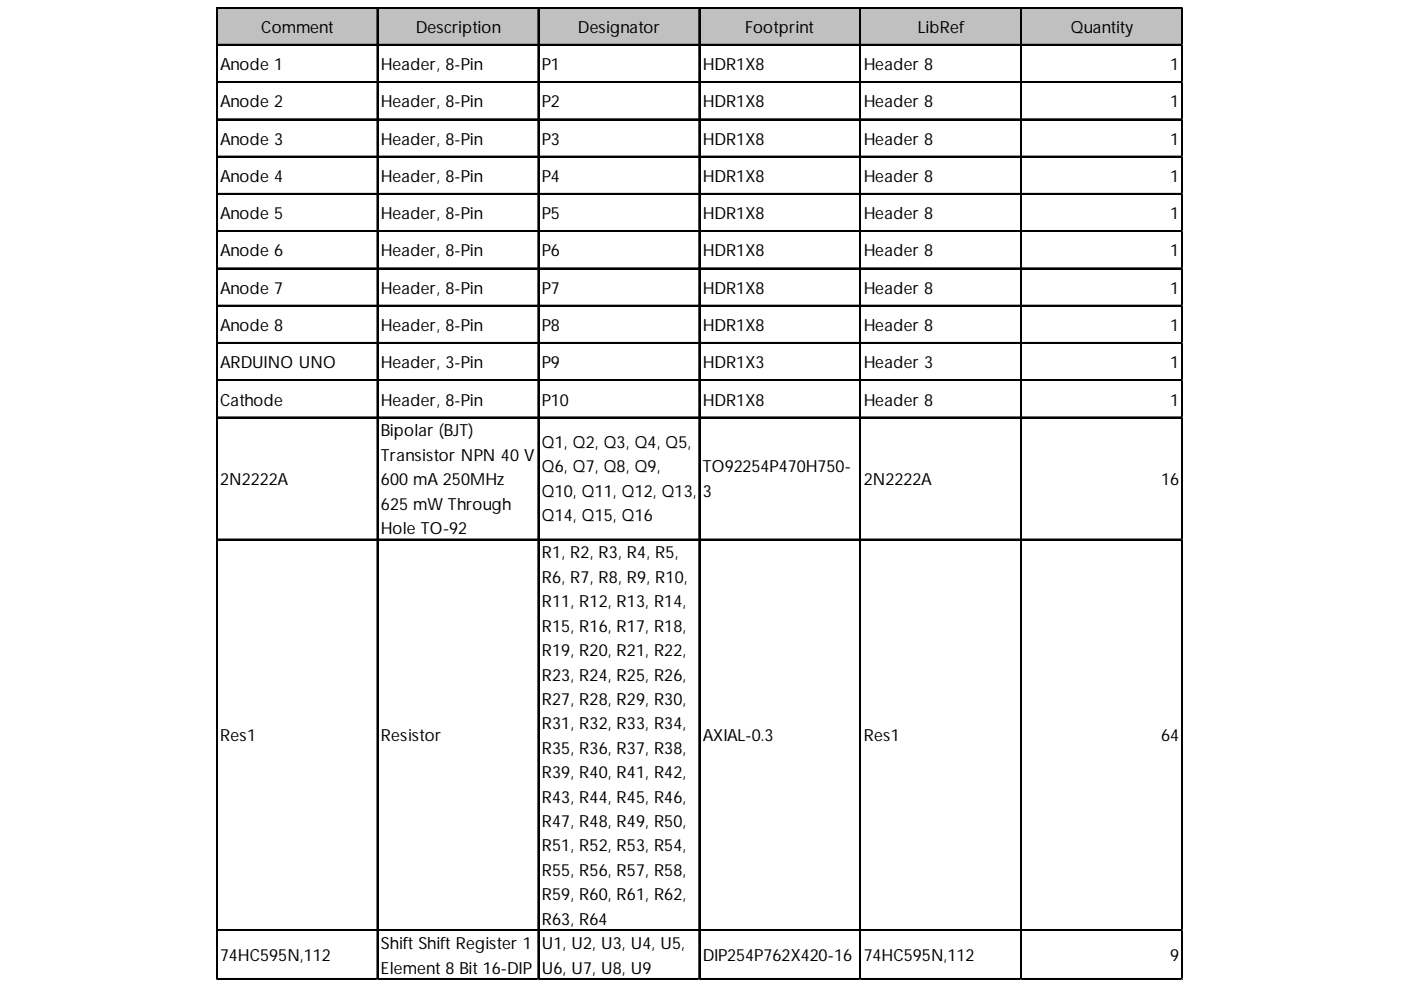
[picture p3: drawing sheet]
<svg xmlns="http://www.w3.org/2000/svg" width="297mm" height="210mm" viewBox="0 0 297 210" stroke-linecap="round" stroke-linejoin="round" font-family="sans-serif">
<defs><g id="words">
<g font-size="3.5">
<text x="55.4" y="7">Comment</text>
<text x="88.1" y="7">Description</text>
<text x="122.5" y="7">Designator</text>
<text x="158" y="7">Footprint</text>
<text x="194.6" y="7">LibRef</text>
<text x="227.1" y="7">Quantity</text>
<text x="46.7" y="14.9">Anode 1</text>
<text x="80.8" y="14.9">Header, 8-Pin</text>
<text x="114.9" y="14.9">P1</text>
<text x="149" y="14.9">HDR1X8</text>
<text x="183.1" y="14.9">Header 8</text>
<text x="248.1" y="14.9">1</text>
<text x="46.7" y="22.8">Anode 2</text>
<text x="80.8" y="22.8">Header, 8-Pin</text>
<text x="114.9" y="22.8">P2</text>
<text x="149" y="22.8">HDR1X8</text>
<text x="183.1" y="22.8">Header 8</text>
<text x="248.1" y="22.8">1</text>
<text x="46.7" y="30.7">Anode 3</text>
<text x="80.8" y="30.7">Header, 8-Pin</text>
<text x="114.9" y="30.7">P3</text>
<text x="149" y="30.7">HDR1X8</text>
<text x="183.1" y="30.7">Header 8</text>
<text x="248.1" y="30.7">1</text>
<text x="46.7" y="38.6">Anode 4</text>
<text x="80.8" y="38.6">Header, 8-Pin</text>
<text x="114.9" y="38.6">P4</text>
<text x="149" y="38.6">HDR1X8</text>
<text x="183.1" y="38.6">Header 8</text>
<text x="248.1" y="38.6">1</text>
<text x="46.7" y="46.5">Anode 5</text>
<text x="80.8" y="46.5">Header, 8-Pin</text>
<text x="114.9" y="46.5">P5</text>
<text x="149" y="46.5">HDR1X8</text>
<text x="183.1" y="46.5">Header 8</text>
<text x="248.1" y="46.5">1</text>
<text x="46.7" y="54.4">Anode 6</text>
<text x="80.8" y="54.4">Header, 8-Pin</text>
<text x="114.9" y="54.4">P6</text>
<text x="149" y="54.4">HDR1X8</text>
<text x="183.1" y="54.4">Header 8</text>
<text x="248.1" y="54.4">1</text>
<text x="46.7" y="62.3">Anode 7</text>
<text x="80.8" y="62.3">Header, 8-Pin</text>
<text x="114.9" y="62.3">P7</text>
<text x="149" y="62.3">HDR1X8</text>
<text x="183.1" y="62.3">Header 8</text>
<text x="248.1" y="62.3">1</text>
<text x="46.7" y="70.2">Anode 8</text>
<text x="80.8" y="70.2">Header, 8-Pin</text>
<text x="114.9" y="70.2">P8</text>
<text x="149" y="70.2">HDR1X8</text>
<text x="183.1" y="70.2">Header 8</text>
<text x="248.1" y="70.2">1</text>
<text x="46.7" y="78.1">ARDUINO UNO</text>
<text x="80.8" y="78.1">Header, 3-Pin</text>
<text x="114.9" y="78.1">P9</text>
<text x="149" y="78.1">HDR1X3</text>
<text x="183.1" y="78.1">Header 3</text>
<text x="248.1" y="78.1">1</text>
<text x="46.7" y="86">Cathode</text>
<text x="80.8" y="86">Header, 8-Pin</text>
<text x="114.9" y="86">P10</text>
<text x="149" y="86">HDR1X8</text>
<text x="183.1" y="86">Header 8</text>
<text x="248.1" y="86">1</text>
<text x="80.8" y="92.5">Bipolar (BJT)</text>
<text x="114.9" y="95">Q1, Q2, Q3, Q4, Q5,</text>
<text x="80.8" y="97.7">Transistor NPN 40 V</text>
<text x="114.9" y="100.2">Q6, Q7, Q8, Q9,</text>
<text x="149" y="100.2">TO92254P470H750-</text>
<text x="46.7" y="102.9">2N2222A</text>
<text x="80.8" y="102.9">600 mA 250MHz</text>
<text x="114.9" y="105.3">Q10, Q11, Q12, Q13,</text>
<text x="149" y="105.3">3</text>
<text x="183.1" y="102.9">2N2222A</text>
<text x="246.2" y="102.9">16</text>
<text x="80.8" y="108.1">625 mW Through</text>
<text x="80.8" y="113.2">Hole TO-92</text>
<text x="114.9" y="110.5">Q14, Q15, Q16</text>
<text x="114.9" y="118.4">R1, R2, R3, R4, R5,</text>
<text x="114.9" y="123.6">R6, R7, R8, R9, R10,</text>
<text x="114.9" y="128.8">R11, R12, R13, R14,</text>
<text x="114.9" y="133.9">R15, R16, R17, R18,</text>
<text x="114.9" y="139.1">R19, R20, R21, R22,</text>
<text x="114.9" y="144.3">R23, R24, R25, R26,</text>
<text x="114.9" y="149.5">R27, R28, R29, R30,</text>
<text x="114.9" y="154.6">R31, R32, R33, R34,</text>
<text x="46.7" y="157.1">Res1</text>
<text x="80.8" y="157.1">Resistor</text>
<text x="114.9" y="159.8">R35, R36, R37, R38,</text>
<text x="149" y="157.1">AXIAL-0.3</text>
<text x="183.1" y="157.1">Res1</text>
<text x="246.2" y="157.1">64</text>
<text x="114.9" y="165">R39, R40, R41, R42,</text>
<text x="114.9" y="170.2">R43, R44, R45, R46,</text>
<text x="114.9" y="175.3">R47, R48, R49, R50,</text>
<text x="114.9" y="180.5">R51, R52, R53, R54,</text>
<text x="114.9" y="185.7">R55, R56, R57, R58,</text>
<text x="114.9" y="190.9">R59, R60, R61, R62,</text>
<text x="114.9" y="196.1">R63, R64</text>
<text x="46.7" y="203.7">74HC595N,112</text>
<text x="80.8" y="201.2">Shift Shift Register 1</text>
<text x="114.9" y="201.2">U1, U2, U3, U4, U5,</text>
<text x="149" y="203.7">DIP254P762X420-16</text>
<text x="183.1" y="203.7">74HC595N,112</text>
<text x="248.1" y="203.7">9</text>
<text x="80.8" y="206.4">Element 8 Bit 16-DIP</text>
<text x="114.9" y="206.4">U6, U7, U8, U9</text>
</g>
</g></defs>
<path d="M46.1 1.7h204.7v8h-204.7z" fill="#c0c0c0"/>
<g fill="none" stroke="#000" stroke-width=".27">
<path d="M45.8 1.5v206.3M46 1.5v206.3M46.1 1.5h204.7M46.1 1.7h204.7M46.1 9.4h204.7M46.1 9.6h204.7M46.1 17.3h204.7M46.1 17.5h204.7M80 1.8v206M80.1 1.8v206M114.1 1.8v206M114.2 1.8v206"/>
<path d="M148.2 1.8v206M148.3 1.8v206M182.3 1.8v206M182.4 1.8v206M216.4 1.8v206M216.6 1.8v206M250.5 1.8v206M250.7 1.8v206M46.1 25.2h204.7M46.1 25.4h204.7M46.1 33.1h204.7M46.1 33.3h204.7"/>
<path d="M46.1 41h204.7M46.1 41.2h204.7M46.1 48.9h204.7M46.1 49.1h204.7M46.1 56.8h204.7M46.1 57h204.7M46.1 64.7h204.7M46.1 64.9h204.7M46.1 72.6h204.7M46.1 72.8h204.7M46.1 80.5h204.7M46.1 80.7h204.7"/>
<path d="M46.1 88.4h204.7M46.1 88.6h204.7M46.1 114.3h204.7M46.1 114.4h204.7M46.1 197.1h204.7M46.1 197.3h204.7M46.1 207.5h204.7M46.1 207.6h204.7"/>
</g>
<path d="M45.8 207.8h.1" fill="none" stroke="#e0e0e0" stroke-width=".27"/>
<path d="M45.8 207.8h.3z" fill="#e0e0e0"/>
<path d="M80 207.8h.1" fill="none" stroke="#e0e0e0" stroke-width=".27"/>
<path d="M80 207.8h.2z" fill="#e0e0e0"/>
<path d="M114.1 207.8h.1" fill="none" stroke="#e0e0e0" stroke-width=".27"/>
<path d="M114.1 207.8h.2z" fill="#e0e0e0"/>
<path d="M148.2 207.8h.1" fill="none" stroke="#e0e0e0" stroke-width=".27"/>
<path d="M148.2 207.8h.3z" fill="#e0e0e0"/>
<path d="M182.3 207.8h.1" fill="none" stroke="#e0e0e0" stroke-width=".27"/>
<path d="M182.3 207.8h.3z" fill="#e0e0e0"/>
<path d="M216.4 207.8h.1" fill="none" stroke="#e0e0e0" stroke-width=".27"/>
<path d="M216.4 207.8h.3z" fill="#e0e0e0"/>
<path d="M250.5 207.8h.1" fill="none" stroke="#e0e0e0" stroke-width=".27"/>
<path d="M250.5 207.8h.3z" fill="#e0e0e0"/>
<path d="M250.8 1.5h.1" fill="none" stroke="#e0e0e0" stroke-width=".27"/>
<path d="M250.8 1.5l.1 .3z" fill="#e0e0e0"/>
<path d="M250.8 9.4h.1" fill="none" stroke="#e0e0e0" stroke-width=".27"/>
<path d="M250.8 9.4l.1 .3z" fill="#e0e0e0"/>
<path d="M250.8 17.3h.1" fill="none" stroke="#e0e0e0" stroke-width=".27"/>
<path d="M250.8 17.3l.1 .3z" fill="#e0e0e0"/>
<path d="M250.8 25.2h.1" fill="none" stroke="#e0e0e0" stroke-width=".27"/>
<path d="M250.8 25.2l.1 .3z" fill="#e0e0e0"/>
<path d="M250.8 33.1h.1" fill="none" stroke="#e0e0e0" stroke-width=".27"/>
<path d="M250.8 33.1l.1 .3z" fill="#e0e0e0"/>
<path d="M250.8 41h.1" fill="none" stroke="#e0e0e0" stroke-width=".27"/>
<path d="M250.8 41l.1 .3z" fill="#e0e0e0"/>
<path d="M250.8 48.9h.1" fill="none" stroke="#e0e0e0" stroke-width=".27"/>
<path d="M250.8 48.9l.1 .3z" fill="#e0e0e0"/>
<path d="M250.8 56.8h.1" fill="none" stroke="#e0e0e0" stroke-width=".27"/>
<path d="M250.8 56.8l.1 .3z" fill="#e0e0e0"/>
<path d="M250.8 64.7h.1" fill="none" stroke="#e0e0e0" stroke-width=".27"/>
<path d="M250.8 64.7l.1 .3z" fill="#e0e0e0"/>
<path d="M250.8 72.6h.1" fill="none" stroke="#e0e0e0" stroke-width=".27"/>
<path d="M250.8 72.6l.1 .3z" fill="#e0e0e0"/>
<path d="M250.8 80.5h.1" fill="none" stroke="#e0e0e0" stroke-width=".27"/>
<path d="M250.8 80.5l.1 .3z" fill="#e0e0e0"/>
<path d="M250.8 88.4h.1" fill="none" stroke="#e0e0e0" stroke-width=".27"/>
<path d="M250.8 88.4l.1 .3z" fill="#e0e0e0"/>
<path d="M250.8 114.3h.1" fill="none" stroke="#e0e0e0" stroke-width=".27"/>
<path d="M250.8 114.3l.1 .3z" fill="#e0e0e0"/>
<path d="M250.8 197.1h.1" fill="none" stroke="#e0e0e0" stroke-width=".27"/>
<path d="M250.8 197.1l.1 .3z" fill="#e0e0e0"/>
<path d="M250.8 207.5h.1" fill="none" stroke="#e0e0e0" stroke-width=".27"/>
<path d="M250.8 207.5l.1 .3z" fill="#e0e0e0"/>
<use href="#words"/>
</svg>
